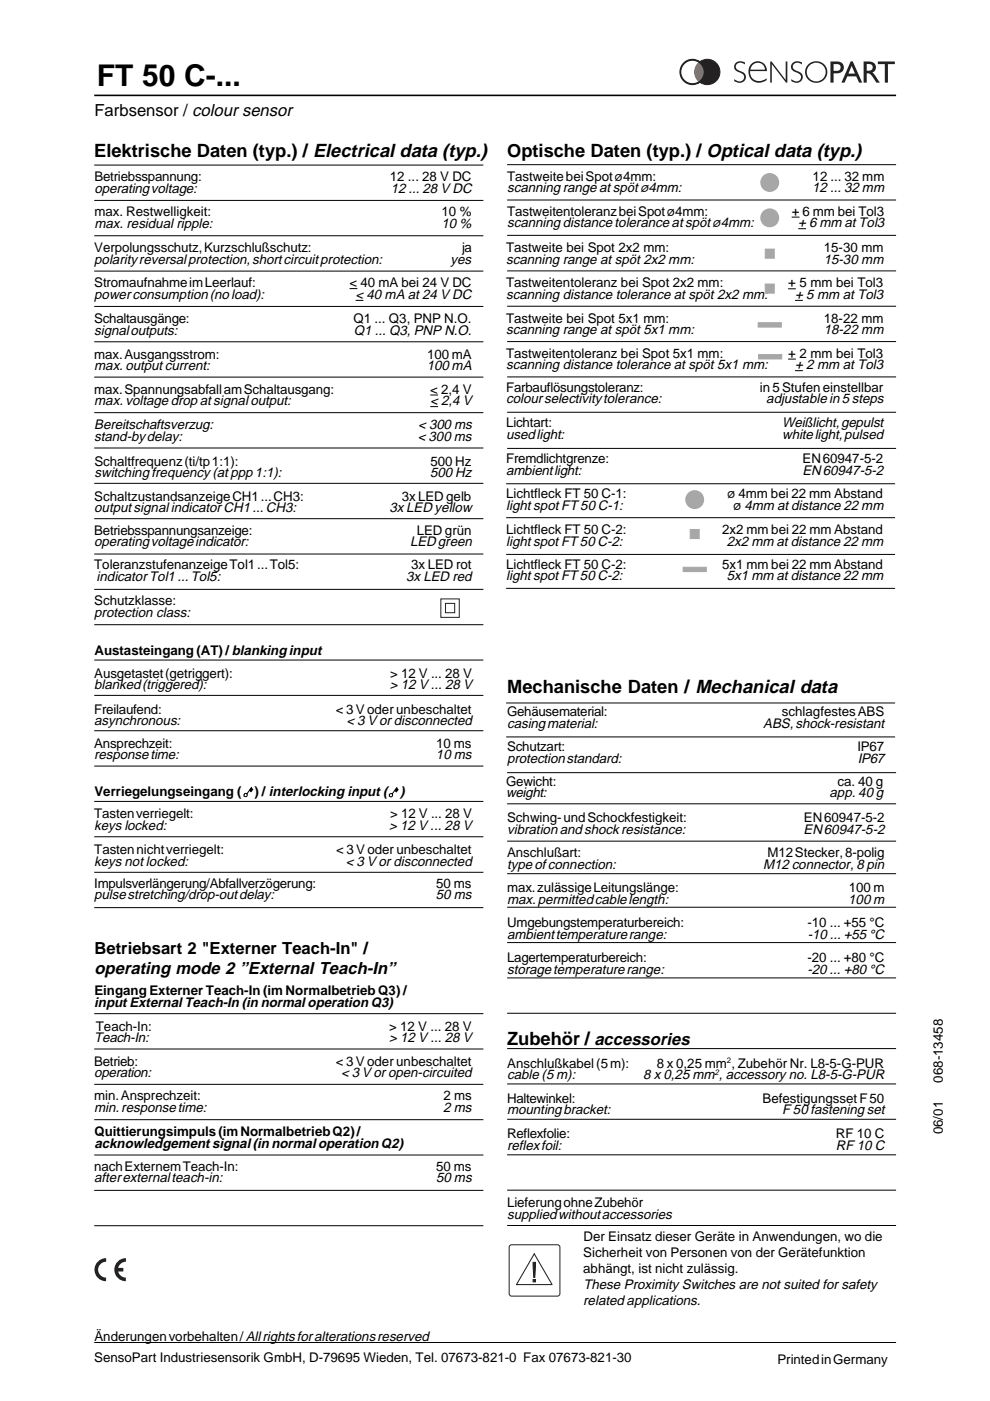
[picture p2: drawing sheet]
<svg xmlns="http://www.w3.org/2000/svg" width="210mm" height="297mm" viewBox="0 0 210 297" stroke-linecap="round" stroke-linejoin="round" font-family="sans-serif">
<defs><g id="words">
<text font-size="6.3" x="20.5" y="18.3">FT 50 C-...</text>
<g font-size="3.9">
<text x="20" y="33.3">Elektrische Daten (typ.) / Electrical data (typ.)</text>
<text x="107.5" y="33.3">Optische Daten (typ.) / Optical data (typ.)</text>
<text x="107.5" y="146.8">Mechanische Daten / Mechanical data</text>
<text x="107.5" y="221.5">Zubehör / accessories</text>
</g>
<text font-size="3.6" x="20" y="206.5">operating mode 2 ”External Teach-In”</text>
<g font-size="3.5">
<text x="20" y="24.6">Farbsensor / colour sensor</text>
<text x="20" y="202.3">Betriebsart 2 &quot;Externer Teach-In&quot; /</text>
</g>
<g font-size="2.9">
<text x="20" y="41">operating voltage:</text>
<text x="82.8" y="41">12 ... 28 V DC</text>
<text x="107.5" y="40.8">scanning range at spöt ø4mm:</text>
<text x="172.2" y="40.8">12 ... 32 mm</text>
<text x="20" y="48.3">max. residual ripple:</text>
<text x="93.6" y="48.3">10 %</text>
<text x="107.5" y="48.2">scanning distance tolerance at spöt ø4mm:</text>
<text x="169.2" y="48.2">+ 6 mm at Tol3</text>
<text x="20" y="55.9">polarity reversal protection, short circuit protection:</text>
<text x="95.5" y="55.9">yes</text>
<text x="107.3" y="56">scanning range at spöt 2x2 mm:</text>
<text x="174.7" y="56">15-30 mm</text>
<text x="20" y="63.4">power consumption (no load):</text>
<text x="75.4" y="63.4">&lt; 40 mA at 24 V DC</text>
<text x="107.3" y="63.4">scanning distance tolerance at spöt 2x2 mm:</text>
<text x="168.6" y="63.4">+ 5 mm at Tol3</text>
<text x="20" y="71">signal outputs:</text>
<text x="75" y="71">Q1 ... Q3, PNP N.O.</text>
<text x="107.3" y="70.9">scanning range at spöt 5x1 mm:</text>
<text x="174.7" y="70.9">18-22 mm</text>
<text x="20" y="78.5">max. output current:</text>
<text x="90.5" y="78.5">100 mA</text>
<text x="107.3" y="78.3">scanning distance tolerance at spöt 5x1 mm:</text>
<text x="168.6" y="78.3">+ 2 mm at Tol3</text>
<text x="20" y="85.9">max. voltage drop at signal output:</text>
<text x="91.2" y="85.9">&lt; 2,4 V</text>
<text x="107.3" y="85.5">colour selectivity tolerance:</text>
<text x="162.5" y="85.5">adjustable in 5 steps</text>
<text x="20" y="91">Bereitschaftsverzug:</text>
<text x="20" y="93.4">stand-by delay:</text>
<text x="88.6" y="93.4">&lt; 300 ms</text>
<text x="88.7" y="91">&lt; 300 ms</text>
<text x="107.3" y="93">used light:</text>
<text x="165.8" y="90.5">Weißlicht, gepulst</text>
<text x="165.8" y="93">white light, pulsed</text>
<text x="20" y="101.2">switching frequency (at ppp 1:1):</text>
<text x="91.2" y="101.2">500 Hz</text>
<text x="107.3" y="100.6">ambient light:</text>
<text x="170.1" y="100.6">EN60947-5-2</text>
<text x="20" y="108.7">output signal indicator CH1 ... CH3:</text>
<text x="82.6" y="108.7">3x LED yellow</text>
<text x="107.3" y="108.1">light spot FT 50 C-1:</text>
<text x="20" y="115.8">operating voltage indicator:</text>
<text x="86.9" y="115.8">LED green</text>
<text x="107.3" y="115.7">light spot FT 50 C-2:</text>
<text x="154.1" y="115.7">2x2 mm at distance 22 mm</text>
<text x="20.5" y="123.2">indicator Tol1 ... Tol5:</text>
<text x="86.1" y="123.2">3x LED red</text>
<text x="107.3" y="123">light spot FT 50 C-2:</text>
<text x="154.1" y="123">5x1 mm at distance 22 mm</text>
<text x="20" y="130.8">protection class:</text>
<text x="20" y="146.1">blanked (triggered):</text>
<text x="82.6" y="146.1">&gt; 12 V ... 28 V</text>
<text x="20" y="153.7">asynchronous:</text>
<text x="73.5" y="153.7">&lt; 3 V or disconnected</text>
<text x="107.5" y="154.3">casing material:</text>
<text x="161.8" y="154.3">ABS, shock-resistant</text>
<text x="20" y="160.9">response time:</text>
<text x="92.4" y="160.9">10 ms</text>
<text x="107.5" y="161.7">protection standard:</text>
<text x="181.9" y="161.7">IP67</text>
<text x="84.8" y="168.7">)</text>
<text x="107.3" y="169.1">weight:</text>
<text x="175.9" y="169.1">app. 40 g</text>
<text x="20" y="176">keys locked:</text>
<text x="82.5" y="176">&gt; 12 V ... 28 V</text>
<text x="107.5" y="176.8">vibration and shock resistance:</text>
<text x="170.4" y="176.8">EN 60947-5-2</text>
<text x="20" y="183.5">keys not locked:</text>
<text x="73.3" y="183.5">&lt; 3 V or disconnected</text>
<text x="107.5" y="184.2">type of connection:</text>
<text x="161.8" y="184.2">M12 connector, 8 pin</text>
<text x="20" y="190.7">pulse stretching/drop-out delay:</text>
<text x="92.4" y="190.7">50 ms</text>
<text x="107.5" y="191.7">max. permitted cable length:</text>
<text x="179.9" y="191.7">100 m</text>
<text x="107.5" y="199">ambient temperature range:</text>
<text x="171.3" y="199">-10 ... +55 °C</text>
<text x="107.5" y="206.4">storage temperature range:</text>
<text x="171.2" y="206.4">-20 ... +80 °C</text>
<text x="20" y="213.6">input External Teach-In (in normal operation Q3)</text>
<text x="20" y="221">Teach-In:</text>
<text x="82.5" y="221">&gt; 12 V ... 28 V</text>
<text x="20" y="228.4">operation:</text>
<text x="72.4" y="228.4">&lt; 3 V or open-circuited</text>
<text x="107.5" y="228.8">cable (5 m):</text>
<text x="136.4" y="228.8">8 x 0,25 mm , accessory no. L8-5-G-PUR</text>
<text x="20" y="235.7">min. response time:</text>
<text x="94" y="235.7">2 ms</text>
<text x="107.5" y="236.2">mounting bracket:</text>
<text x="165.8" y="236.2">F 50 fastening set</text>
<text x="20" y="243.4">acknowledgement signal (in normal operation Q2)</text>
<text x="107.5" y="243.7">reflex foil:</text>
<text x="177.2" y="243.7">RF 10 C</text>
<text x="20" y="250.7">after external teach-in:</text>
<text x="92.5" y="250.7">50 ms</text>
<text x="107.5" y="258.4">supplied without accessories</text>
<text x="123.7" y="273.4">These Proximity Switches are not suited for safety</text>
<text x="123.7" y="276.8">related applications.</text>
</g>
<g font-size="2.8">
<text x="20" y="38.5">Betriebsspannung:</text>
<text x="82.7" y="38.5">12 ... 28 V DC</text>
<text x="107.5" y="38.3">Tastweite bei Spot ø4mm:</text>
<text x="172.3" y="38.3">12 ... 32 mm</text>
<text x="20" y="45.8">max. Restwelligkeit:</text>
<text x="93.6" y="45.8">10 %</text>
<text x="107.5" y="45.8">Tastweitentoleranz bei Spot ø4mm:</text>
<text x="167.9" y="45.8">+ 6 mm bei Tol3</text>
<text x="20" y="53.4">Verpolungsschutz, Kurzschlußschutz:</text>
<text x="98" y="53.4">ja</text>
<text x="107.3" y="53.5">Tastweite bei Spot 2x2 mm:</text>
<text x="174.7" y="53.5">15-30 mm</text>
<text x="20" y="60.9">Stromaufnahme im Leerlauf:</text>
<text x="74.1" y="60.9">&lt; 40 mA bei 24 V DC</text>
<text x="107.3" y="60.9">Tastweitentoleranz bei Spot 2x2 mm:</text>
<text x="167.1" y="60.9">+ 5 mm bei Tol3</text>
<text x="20" y="68.4">Schaltausgänge:</text>
<text x="75" y="68.4">Q1 ... Q3, PNP N.O.</text>
<text x="107.3" y="68.4">Tastweite bei Spot 5x1 mm:</text>
<text x="174.7" y="68.4">18-22 mm</text>
<text x="20" y="76.1">max. Ausgangsstrom:</text>
<text x="90.6" y="76.1">100 mA</text>
<text x="107.3" y="75.9">Tastweitentoleranz bei Spot 5x1 mm:</text>
<text x="167.1" y="75.9">+ 2 mm bei Tol3</text>
<text x="20" y="83.5">max. Spannungsabfall am Schaltausgang:</text>
<text x="91.2" y="83.5">&lt; 2,4 V</text>
<text x="107.3" y="83">Farbauflösungstoleranz:</text>
<text x="161.1" y="83">in 5Stufen einstellbar</text>
<text x="107.3" y="90.5">Lichtart:</text>
<text x="20" y="98.7">Schaltfrequenz (ti/tp 1:1):</text>
<text x="91.3" y="98.7">500 Hz</text>
<text x="107.3" y="98.2">Fremdlichtgrenze:</text>
<text x="170.2" y="98.2">EN60947-5-2</text>
<text x="20" y="106.2">Schaltzustandsanzeige CH1 ... CH3:</text>
<text x="85.2" y="106.2">3x LED gelb</text>
<text x="107.3" y="105.6">Lichtfleck FT 50 C-1:</text>
<text x="154.2" y="105.6">ø 4mm bei 22 mm Abstand</text>
<text x="20" y="113.4">Betriebsspannungsanzeige:</text>
<text x="88.3" y="113.4">LED grün</text>
<text x="107.3" y="113.2">Lichtfleck FT 50 C-2:</text>
<text x="153.1" y="113.2">2x2 mm bei 22 mm Abstand</text>
<text x="155.5" y="108.1">ø 4mm at distance 22 mm</text>
<text x="20" y="120.7">Toleranzstufenanzeige Tol1 ... Tol5:</text>
<text x="87.2" y="120.7">3x LED rot</text>
<text x="107.3" y="120.6">Lichtfleck FT 50 C-2:</text>
<text x="153.1" y="120.6">5x1 mm bei 22 mm Abstand</text>
<text x="20" y="128.3">Schutzklasse:</text>
<text x="20" y="143.7">Ausgetastet (getriggert):</text>
<text x="20" y="138.9">Austasteingang (AT) /blanking input</text>
<text x="82.7" y="143.7">&gt; 12 V ... 28 V</text>
<text x="20" y="151.3">Freilaufend:</text>
<text x="71.2" y="151.3">&lt; 3 V oder unbeschaltet</text>
<text x="107.5" y="151.8">Gehäusematerial:</text>
<text x="165.8" y="151.8">schlagfestes ABS</text>
<text x="20" y="158.5">Ansprechzeit:</text>
<text x="92.5" y="158.5">10 ms</text>
<text x="107.5" y="159.3">Schutzart:</text>
<text x="181.8" y="159.3">IP67</text>
<text x="107.3" y="166.6">Gewicht:</text>
<text x="177.5" y="166.6">ca. 40 g</text>
<text x="20" y="173.5">Tasten verriegelt:</text>
<text x="20" y="168.7">Verriegelungseingang (</text>
<text x="53.9" y="168.7">) / interlocking input (</text>
<text x="82.7" y="173.5">&gt; 12 V ... 28 V</text>
<text x="107.5" y="174.3">Schwing- und Schockfestigkeit:</text>
<text x="170.4" y="174.3">EN 60947-5-2</text>
<text x="20" y="181">Tasten nicht verriegelt:</text>
<text x="71.3" y="181">&lt; 3 V oder unbeschaltet</text>
<text x="107.5" y="181.7">Anschlußart:</text>
<text x="162.7" y="181.7">M12 Stecker, 8-polig</text>
<text x="20" y="188.2">Impulsverlängerung/Abfallverzögerung:</text>
<text x="92.4" y="188.2">50 ms</text>
<text x="107.5" y="189.2">max. zulässige Leitungslänge:</text>
<text x="180" y="189.2">100 m</text>
<text x="107.5" y="196.5">Umgebungstemperaturbereich:</text>
<text x="171.2" y="196.5">-10 ... +55 °C</text>
<text x="107.5" y="204">Lagertemperaturbereich:</text>
<text x="171.2" y="204">-20 ... +80 °C</text>
<text x="20" y="211.1">Eingang Externer Teach-In (im Normalbetrieb Q3) /</text>
<text x="20.3" y="218.5">Teach-In:</text>
<text x="82.5" y="218.5">&gt; 12 V ... 28 V</text>
<text x="20" y="226">Betrieb:</text>
<text x="71.2" y="226">&lt; 3 V oder unbeschaltet</text>
<text x="107.5" y="226.3">Anschlußkabel (5 m):</text>
<text x="139.3" y="226.3">8 x 0,25 mm , Zubehör Nr. L8-5-G-PUR</text>
<text x="20" y="233.3">min. Ansprechzeit:</text>
<text x="94" y="233.3">2 ms</text>
<text x="107.5" y="233.8">Haltewinkel:</text>
<text x="161.7" y="233.8">Befestigungsset F 50</text>
<text x="199.9" y="229.5" transform="rotate(-90 199.9 229.5)">068-13458</text>
<text x="20" y="240.9">Quittierungsimpuls (im Normalbetrieb Q2) /</text>
<text x="107.5" y="241.3">Reflexfolie:</text>
<text x="177.2" y="241.3">RF 10 C</text>
<text x="199.9" y="240.5" transform="rotate(-90 199.9 240.5)">06/01</text>
<text x="20" y="248.2">nach Externem Teach-In:</text>
<text x="92.5" y="248.2">50 ms</text>
<text x="107.5" y="255.9">Lieferung ohne Zubehör</text>
<text x="123.7" y="263.2">Der Einsatz dieser Geräte in Anwendungen, wo die</text>
<text x="123.7" y="266.6">Sicherheit von Personen von der Gerätefunktion</text>
<text x="123.7" y="269.9">abhängt, ist nicht zulässig.</text>
<text x="20" y="284.3">Änderungen vorbehalten /All rights for alterations reserved</text>
<text x="20" y="288.7">SensoPart Industriesensorik GmbH, D-79695 Wieden, Tel. 07673-821-0 Fax 07673-821-30</text>
<text x="164.8" y="289.3">Printed in Germany</text>
</g>
<g font-size="1.7">
<text x="151.5" y="227.9">2</text>
<text x="154.1" y="225.4">2</text>
</g>
</g></defs>
<path d="M20 20.2h170" fill="none" stroke="#000" stroke-width=".34"/>
<path d="M20 284.6h170" fill="none" stroke="#000" stroke-width=".21"/>
<g fill="#231f20">
<path d="M159.3 13.5a2.36 2.36 0 0 0 0 3.3 2.36 2.36 0 0 0 3.2 .2v-.4a2.02 2.02 0 0 1-2.3 .5 2.02 2.02 0 0 1-1.2-2h3.6a1.94 1.94 0 0 0-1.1-1.9 1.94 1.94 0 0 0-2.2 .3zM159.5 13.8a1.52 1.52 0 0 1 1.7-.4 1.52 1.52 0 0 1 1 1.4h-3.1z" fill-rule="evenodd"/>
<path d="M163.3 13h.3l3 4v-4h.3v4.5h-.2l-3.1-3.9v3.9h-.3z" fill-rule="evenodd"/>
<path d="M180.4 13l-2 4.5h.7l.6-1.3h1.8l.6 1.3h.7l-2-4.5zM180.6 14l.7 1.6h-1.4z" fill-rule="evenodd"/>
<path d="M155.9 13.5a1.67 1.67 0 0 1 2.1-.3v.4a1.15 1.15 0 0 0-2 .5 1.44 1.44 0 0 0 1.3 1.1 1.29 1.29 0 0 1 .6 1.9 1.29 1.29 0 0 1-1.9 .3l-.3-.2v-.4a1.17 1.17 0 0 0 1.2 .5 1.17 1.17 0 0 0 .9-1 1.43 1.43 0 0 0-1.3-1.1 1.11 1.11 0 0 1-.6-1.7z" fill-rule="evenodd"/>
<path d="M170.7 15.3a2.35 2.35 0 0 0 4.7 0 2.35 2.35 0 0 0-4.7 0zM171.1 15.3a2 2 0 0 1 4 0 2 2 0 0 1-4 0z" fill-rule="evenodd"/>
<path d="M183.1 13v4.5h.7v-1.9a1.31 1.31 0 0 1 1.4 1l.6 .9h.8l-1.6-2.1a1.23 1.23 0 0 0 .7-1.5 1.23 1.23 0 0 0-1.5-.9zM183.8 13.6a.95 .95 0 0 1 1.2 .7v.2a1.02 1.02 0 0 1-1.2 .5z" fill-rule="evenodd"/>
<path d="M176.1 13v4.5h.6v-1.9a1.86 1.86 0 0 0 2.2-.9 1.26 1.26 0 0 0-1.4-1.7zM176.7 13.6h.8a.71 .71 0 0 1 .7 .7 .71 .71 0 0 1-.7 .7h-.8z" fill-rule="evenodd"/>
<path d="M186.1 13h3.6v.6h-1.4v3.9h-.7v-3.9h-1.5z" fill-rule="evenodd"/>
<path d="M167.9 13.5a1.7 1.7 0 0 1 2.1-.3v.4a1.15 1.15 0 0 0-1.9 .5 1.43 1.43 0 0 0 1.3 1.1 1.28 1.28 0 0 1 .6 1.8 1.28 1.28 0 0 1-1.9 .4l-.3-.2v-.4a1.14 1.14 0 0 0 1.1 .5 1.14 1.14 0 0 0 .9-1 1.43 1.43 0 0 0-1.3-1.1 1.1 1.1 0 0 1-.6-1.7z" fill-rule="evenodd"/>
</g>
<path d="M148.2 13.2a2.49 2.49 0 0 1 0 4.1 2.73 2.73 0 0 1 0-4.1z" fill-rule="evenodd" fill="#ee3b32" stroke="#ee3b32" stroke-width=".21"/>
<g fill="#231f20" stroke="#231f20" stroke-width=".21">
<path d="M145.2 13.2a2.68 2.68 0 0 0-.5 3.7 2.68 2.68 0 0 0 3.7 .5 2.68 2.68 0 0 0 4.2-2.1 2.68 2.68 0 0 0-4.2-2.2l-.4-.2a2.64 2.64 0 0 0-2.8 .3zM144.3 15.3a2.5 2.5 0 0 1 5 0 2.5 2.5 0 0 1-5 0z" fill-rule="evenodd"/>
<path d="M113 271.3h.5v.5h-.5z" fill-rule="evenodd"/>
<path d="M113 267.6h.5l-.1 3.2h-.2z" fill-rule="evenodd"/>
</g>
<g fill="none" stroke="#000" stroke-width=".21">
<path d="M20 35h82.5M107.5 34.9h82.5M20 57.5h82.5M20 42.5h82.5M20 50h82.5M107.5 42.4h82.5M107.5 49.9h82.5M107.5 57.4h82.5M167.9 46h1.6M169.2 48.5h1.7M20 80h82.5M20 65h82.5"/>
<path d="M20 72.5h82.5M74.1 61.2h1.7M75.4 63.7h1.6M107.5 64.9h82.5M107.5 72.4h82.5M107.5 79.9h82.5M167.1 76.1h1.6M167.1 61.2h1.6M168.6 63.7h1.6M168.6 78.6h1.6M20 87.5h82.5M20 95h82.5"/>
<path d="M91.2 83.8h1.7M91.2 86.2h1.7M107.5 87.4h82.5M107.5 95.1h82.5M20 102.5h82.5M20 110h82.5M20 117.5h82.5M107.3 109.8h82.5M107.3 117.5h82.5M107.3 102.6h82.5M20 125h82.5M20 132.5h82.5"/>
<path d="M20 139.9h82.5M107.3 124.7h82.5M20 147.4h82.5M20 154.9h82.5M107.3 149h82.5M107.3 156.2h82.5M20 162.4h82.5M20 169.9h82.5M20 177.4h82.5M51.7 168.3l.5-.1 .2 .5-.2 .2-.5-.1zM53.3 167.1l.3 .3-.4 .4-.3-.3zM53.4 166.9l-1.1 1.4"/>
<path d="M82.5 168.3h.6l.1 .1-.1 .5-.6-.1zM84.1 167.1l.3 .3-.4 .5-.3-.3zM84.2 166.9l-1.1 1.4M107.5 170.4h82.5M107.5 178.3h82.5M107.5 163.8h82.5M20 184.9h82.5M20 192.4h82.5M107.5 185.2h82.5M107.5 192.4h82.5M107.5 199.8h82.5M20 214.9h82.5"/>
<path d="M107.5 207.3h82.5M107.5 214.8h82.5M20 222.4h82.5M20 229.9h82.5M20 237.4h82.5M107.5 222.3h82.5M107.5 229.8h82.5M107.5 237.3h82.5M20 244.9h82.5M20 252.4h82.5M20 259.9h82.5M107.5 252.3h82.5"/>
<path d="M107.5 244.8h82.5M107.5 259.8h82.5"/>
</g>
<path d="M117 272.3l-3.7-6.5-3.8 6.6h7.5" fill="none" stroke="#231f20" stroke-width=".22"/>
<path d="M93.5 127h3.9v3.9h-3.9zM94.5 127.9h1.9v2h-1.9zM108 264.2l.5-.3 10 .1 .2 .4-.1 10.2-.4 .2-10-.1-.2-.4z" fill="none" stroke="#231f20" stroke-width=".21"/>
<path d="M22.5 267.1a2.06 2.06 0 0 0-2.1 2.1 2.06 2.06 0 0 0 2.1 2.1M24.6 269.2h1.5M26.7 267.1a2.06 2.06 0 0 0-2.1 2.1 2.06 2.06 0 0 0 2.1 2.1" fill="none" stroke="#231f20" stroke-width=".76" stroke-linecap="butt"/>
<g fill="#000">
<path d="M53.3 167.1l.3 .3-.4 .4-.3-.3z" fill-rule="evenodd"/>
<path d="M84.1 167.1l.3 .3-.4 .5-.3-.3z" fill-rule="evenodd"/>
</g>
<g fill="#a6a6a6" stroke="#a6a6a6" stroke-width=".34">
<circle cx="147.3" cy="105.9" r="1.84"/>
<circle cx="163.2" cy="46.2" r="1.84"/>
<circle cx="163.2" cy="38.7" r="1.84"/>
</g>
<g fill="#a6a6a6" stroke="#a6a6a6" stroke-width=".21">
<path d="M146.3 112.3h1.9v1.9h-1.9z" fill-rule="evenodd"/>
<path d="M144.8 120.3h4.9v.9h-4.9z" fill-rule="evenodd"/>
<path d="M162.2 60.2h2v2h-2z" fill-rule="evenodd"/>
<path d="M160.8 75.2h4.9v.9h-4.9z" fill-rule="evenodd"/>
<path d="M162.2 52.8h2v1.9h-2z" fill-rule="evenodd"/>
<path d="M160.8 68.4h4.9v.9h-4.9z" fill-rule="evenodd"/>
</g>
<use href="#words"/>
</svg>
